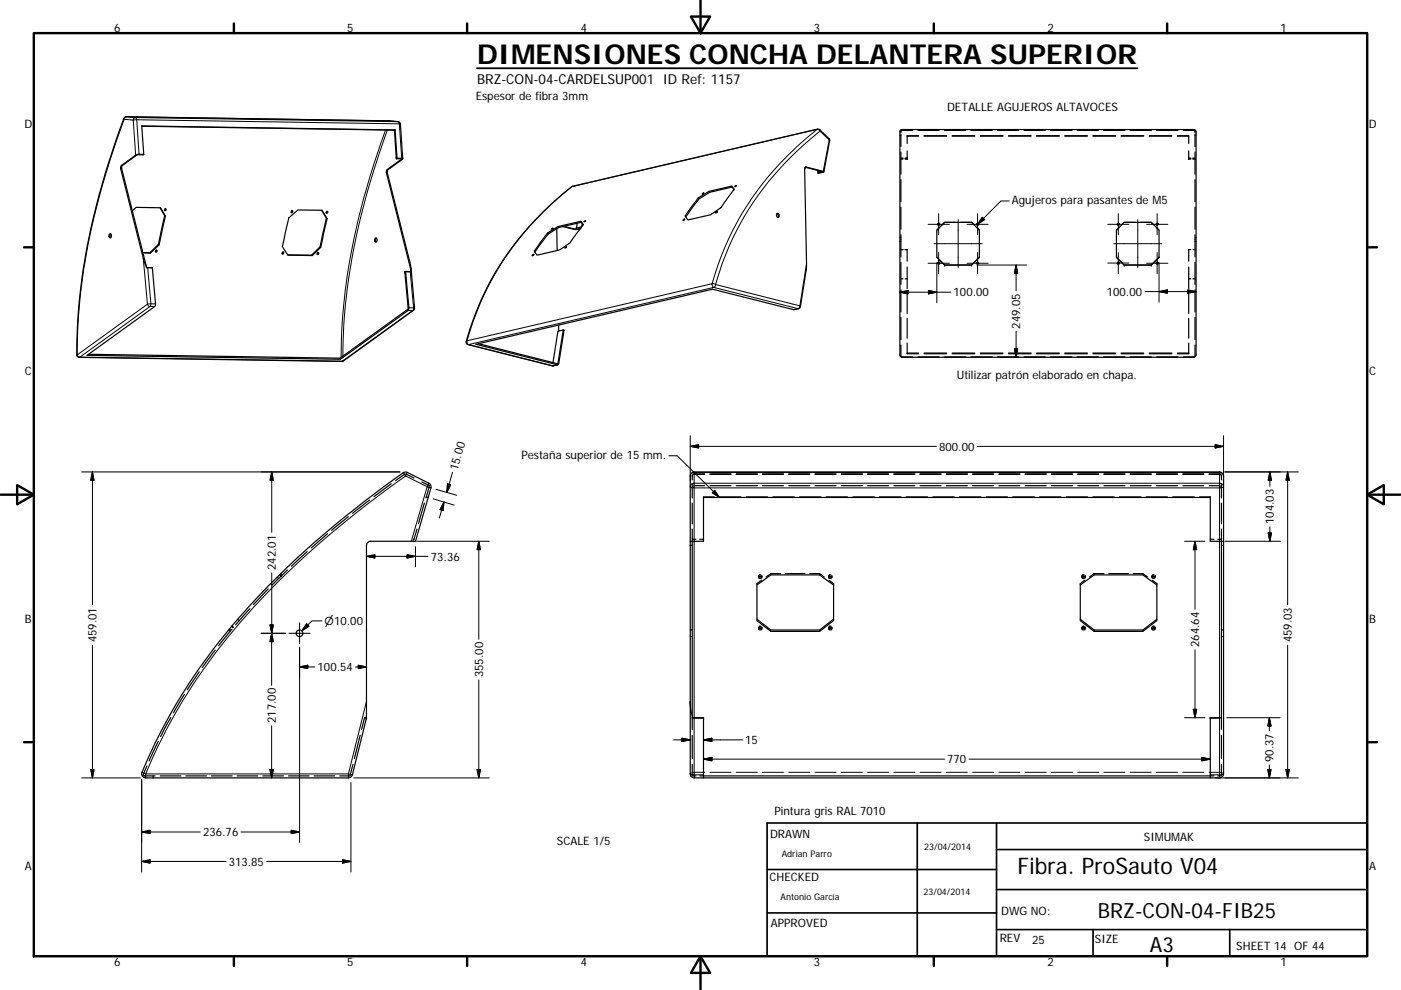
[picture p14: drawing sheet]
<svg xmlns="http://www.w3.org/2000/svg" width="297mm" height="210mm" viewBox="0 0 297 210" stroke-linecap="round" stroke-linejoin="round" font-family="sans-serif">
<defs><g id="words">
<text font-size="5.8" x="101.2" y="13.5">DIMENSIONES CONCHA DELANTERA SUPERIOR</text>
<text font-size="4.8" x="215.7" y="185.3">Fibra. ProSauto V04</text>
<g font-size="4.4">
<text x="232.8" y="194.6">BRZ-CON-04-FIB25</text>
<text x="243.8" y="201.8">A3</text>
</g>
<text font-size="2.9" x="101.2" y="17.9">BRZ-CON-04-CARDELSUP001 ID Ref: 1157</text>
<g font-size="2.5">
<text x="24.2" y="6.8">6</text>
<text x="73.6" y="6.8">5</text>
<text x="123.1" y="6.8">4</text>
<text x="172.6" y="6.8">3</text>
<text x="222.1" y="6.8">2</text>
<text x="271.5" y="6.8">1</text>
<text x="100.9" y="21.3">Espesor de fibra 3mm</text>
<text x="200.8" y="23.6">DETALLE AGUJEROS ALTAVOCES</text>
<text x="5.2" y="27.1">D</text>
<text x="290.2" y="27.1">D</text>
<text x="214.5" y="43.3">Agujeros para pasantes de M5</text>
<text x="202.2" y="62.9">100.00</text>
<text x="234.7" y="62.7">100.00</text>
<text x="216.3" y="69.7" transform="rotate(-90 216.3 69.7)">249.05</text>
<text x="5.3" y="79.6">C</text>
<text x="202.9" y="80.3">Utilizar patrón elaborado en chapa.</text>
<text x="290.3" y="79.6">C</text>
<text x="199.1" y="95.6">800.00</text>
<text x="97" y="99.9" transform="rotate(-74 97 99.9)">15.00</text>
<text x="110.6" y="97.4">Pestaña superior de 15 mm.</text>
<text x="270.1" y="111.2" transform="rotate(-90 270.1 111.2)">104.03</text>
<text x="91.3" y="118.9">73.36</text>
<text x="58.5" y="120.9" transform="rotate(-90 58.5 120.9)">242.01</text>
<text x="5.3" y="132.1">B</text>
<text x="20.5" y="136.3" transform="rotate(-90 20.5 136.3)">459.01</text>
<text x="254.3" y="137.2" transform="rotate(-90 254.3 137.2)">264.64</text>
<text x="273.9" y="136.3" transform="rotate(-90 273.9 136.3)">459.03</text>
<text x="290.3" y="132.1">B</text>
<text x="67.3" y="142.3">100.54</text>
<text x="102.4" y="143.6" transform="rotate(-90 102.4 143.6)">355.00</text>
<text x="58.5" y="153.4" transform="rotate(-90 58.5 153.4)">217.00</text>
<text x="158" y="157.8">15</text>
<text x="200.8" y="161.9">770</text>
<text x="270" y="161.6" transform="rotate(-90 270 161.6)">90.37</text>
<text x="164.2" y="172.8">Pintura gris RAL 7010</text>
<text x="43" y="177.4">236.76</text>
<text x="118.1" y="179.1">SCALE 1/5</text>
<text x="163.3" y="177.7">DRAWN</text>
<text x="242.5" y="178.3">SIMUMAK</text>
<text x="5.3" y="184.5">A</text>
<text x="48.5" y="183.6">313.85</text>
<text x="290.3" y="184.5">A</text>
<text x="163.2" y="187">CHECKED</text>
<text x="163.4" y="196.6">APPROVED</text>
<text x="212.3" y="194">DWG NO:</text>
<text x="212" y="199.7">REV</text>
<text x="218.8" y="200.2">25</text>
<text x="232.2" y="200">SIZE</text>
<text x="262.1" y="201.4">SHEET 14 OF 44</text>
<text x="24.2" y="204.9">6</text>
<text x="73.6" y="204.9">5</text>
<text x="123.1" y="204.9">4</text>
<text x="172.6" y="204.9">3</text>
<text x="222.1" y="204.9">2</text>
<text x="271.5" y="204.9">1</text>
</g>
<text font-size="2.3" x="68.8" y="132.6">⌀10.00</text>
<g font-size="1.9">
<text x="165.7" y="181.7">Adrian Parro</text>
<text x="195.9" y="180.4">23/04/2014</text>
<text x="165.5" y="191">Antonio García</text>
<text x="195.8" y="189.9">23/04/2014</text>
</g>
</g></defs>
<g fill="none" stroke="#000" stroke-width=".25">
<path d="M30.1 26.8l53.5 .8 .4 6.1M30.5 32.7h-1.1l-.6 .2-3 2.2-.2 .6 4.8 19.3 .6 1.8h.3M30.5 32.7l-1.4 .1-3.1 2.3-.2 .7 5.2 20.7M82.5 25.6l-55.7-.8-.4 .1a144.6 144.6 0 0 0-10.1 47v3.4l.1 .3 .4 .2 55.8 .9 15.2-11 .1-.4-.8-8.4M82.5 25.6h.1M82.5 25.6l2 .2 .4 .4 .5 7.5M83.8 27.6l-53.7-.9 .4 6M83.8 27.6l.4 5.9M83.8 27.6h-.2M84 33.7h1.2l-3.1 2.3-.2 .5 5.2 20.9M84.2 33.5l1.1 .1 .1 .1-3.1 2.3-.2 .5 4.8 19.1 .2 1.8M84.2 33.5l-.2 .2"/>
<path d="M155.1 39.5l.2 .2M155.8 39.5l.4-.2-.3 .3zM170.7 35.5h.1M170.7 35.5l3.8 .9-1.1 .3M173.4 36.7l1.3-.3-3.8-1-.3 .2 .4 20.9-1.3 8.5-.2 .4-1.2 .3-17.2-4.4-50.2 11.7 17.4 4.4 .2-.3 1.1-7-.2-.1M173.5 36.2l-.1 .2M174 36.3l-.6 .1v.3M174.7 36.4l1.2-6.7-.1-.2-2-2-.5-.1-51.9 12.1a61.5 61.5 0 0 0-22.6 33.2l.4 .4 17.9 4.5 1.2-.2M190.9 27.6l.2-.1h62.1l.2 .1 .2 .3v47.4l-.2 .3-.3 .2h-61.9l-.3-.2-.1-.3v-47.5zM191 38.1v4.7M191 32.2v4.7M191 33.8h.4"/>
<path d="M191 28.4v2.7M191 27.8v.4M191.4 33.5l-.4 .1M192.3 33.7l-.4 .1M192.3 33.6h.1M192.3 33.5l-.4 .1M192.3 32v1.6M193.5 27.7h-2.4M194.6 27.7h4.5M194.7 28.9h-2.4v1.5M194.7 28.8l-2.4 .1M195.9 28.8h4.8"/>
<path d="M195.9 28.9h4.8M200.3 27.7h4.5M201.9 28.8h4.8M201.9 28.9h4.8M205.9 27.7h4.5M207.9 28.8h4.7M207.9 28.9h4.7M211.5 27.7h4.5M213.8 28.8h4.8M213.8 28.9h4.8M217.1 27.7h4.5M219.8 28.8h4.8"/>
<path d="M219.8 28.9h4.8M222.7 27.7h4.6M225.8 28.8h4.7M225.8 28.9h4.7M228.4 27.7h4.5M231.7 28.8h4.8M231.7 28.9h4.8M234 27.7h4.5M237.7 28.8h4.8M237.7 28.9h4.8M239.6 27.7h4.5M243.7 28.8h4.8"/>
<path d="M243.7 28.9h4.8M245.2 27.7h4.5M249.6 28.9h2.4v1.5M249.6 28.8l2.4 .1M250.9 27.7h2.3M252 33.7l.5 .1M252 33.6h.1M252 32v1.5M252.5 33.5l-.5 .1M252.9 33.8h.5M253.3 27.8l.1 .4M253.4 28.4v2.7"/>
<path d="M253.4 33.5l-.5 .1M253.4 32.2v4.7M253.4 38.1v4.7M23.2 49.7l.1-.1a.38 .38 0 0 1 .3 .4 .38 .38 0 0 1-.4 .4zM23.5 49.6a.54 .54 0 0 0-.1 .8M28.1 44.7l.8-.7 5.1 .1 1.1 1.7-1.4 6.1-1.8 1.8-1.6-.1M31.3 56.8h1M31.8 53.6l.1 .1M32.3 56.8h.1M32.3 56.8l.6 8.1-14.4 10.5 53.7 .8M33.1 53.1l-.1 .3M33.6 51.8l.1 .1"/>
<path d="M33.9 44.1l1 1.6-1.3 6.1-1.8 1.8h-1.5M34.9 45.7l.2 .1M35.1 44.3l-.2 .3M60 53.5l-.2 .3M61.2 46.2l1.9-1.7 5.2 .1 1.1 1.8-1.4 6.1-1.8 1.7-5.2-.1-1.1-1.8zM61.9 44.7l-.2 .3M66.1 54.1l.1 .1M67.4 53.6l-.2 .3M67.9 52.4l.1 .1M68.2 44.6l1 1.7-1.3 6.1-1.8 1.7h-5.1M69.2 46.3l.2 .1M69.4 44.8l-.3 .4"/>
<path d="M79.6 50.5a.39 .39 0 0 1 .3 .4 .39 .39 0 0 1-.4 .4l-.1-.5zM79.8 50.5l-.2 .3 .2 .5M85.8 57.7l.7 7.8-14.4 10.5 .1 .2M85.8 57.7h.1M86 57.6h1.1M86 57.6l-.2 .1M86 57.6l.7 7.7-.1 .5-14.4 10.4M87.1 57.4l.1 .2h-.1M112.9 54.1l.3-.1-.4 .3zM116.1 49.4l2.2-1.4 4.8-1.1 .6 .7-2.9 3.9-2.1 1.5-4.8 1.1-.6-.8zM116.1 49.4l.1 .2M116.9 48.5l.4-.1-.3 .3z"/>
<path d="M118 48.5l.1 4.6M118.3 48l.1 .3M119.3 48l2.6 .7 1.1-.1M119.5 48l2.6 .7M119.8 52.5l.3-.1-.2 .2h-.2zM122.4 47.3l-.2 1.1M123.1 46.9l.2 .2M123.3 48.1h.1M123.3 48.1l-1.2 .3v.3l.9-.2M123.5 47.4l-.2 .7M123.6 47.6v.2M123.7 47.7l-.4-.6-4.9 1.2-2.2 1.3-2.8 3.9"/>
<path d="M123.8 47l.4-.2zM144.8 46.7l.4-.2-.3 .3zM148.1 42l.1 .2M148.1 42l2.2-1.4 4.8-1.1 .6 .7-2.9 3.8-2.1 1.6-4.8 1.1-.7-.9zM148.9 41.1l.3-.1-.3 .2zM150.3 40.6l.1 .2M151.7 45l.4-.1-.3 .3zM155.7 40.2l-.4-.5-4.9 1.1-2.2 1.4-2.8 3.8M164.7 45.3a.5 .5 0 0 1 .2 .8M164.7 45.3a.4 .4 0 0 1 .5 .3 .4 .4 0 0 1-.3 .5 .58 .58 0 0 1-.2-.8zM190.8 51.2h.1M190.8 50.4h.1"/>
<path d="M190.9 51.2h.1M190.9 50.4h.1M191 49.8v4.7M191 43.9v4.7M191 52.9h.4M191 59.1h.4M191 55.6v4.7M191.9 52.9h.4v2.5M191.9 59.1h.4M192.3 56.6v4.6M198.6 54.6l1.7 1.6h5.7l1.6-1.6M198.6 48.8h.1"/>
<path d="M198.8 55.8a.19 .19 0 0 0 .2 .2 .19 .19 0 0 0 .2-.2M198.8 47.6a.19 .19 0 0 0 .2 .2 .19 .19 0 0 0 .2-.2M198.8 55.8h.1M198.8 47.5v.1M198.9 47.5l-.1 .1M198.9 55.7l-.1 .1M198.9 55.6h.1M199 47.4h.1M199 55.6h.1M199.1 47.4h.1M199.2 48.3l-.6 .5M199.2 47.5v.1"/>
<path d="M199.2 55.7v.1M199.2 55.8h.1M200.3 56.2h.1M200.3 47.2h5.7l1.6 1.6v5.8l-1.6 1.6h-5.7l-1.7-1.6v-5.8zM200.3 47.2h.1M202.6 47.2h-2.3l-.6 .5M203.7 47.2h2.3l.6 .5M206 56.2h.1M206 47.2h.1M207.1 55.8a.2 .2 0 0 0 .2 .2 .2 .2 0 0 0 .2-.2M207.1 47.6a.2 .2 0 0 0 .2 .2 .2 .2 0 0 0 .2-.2M207.1 47.5v.1"/>
<path d="M207.1 55.8h.1M207.1 55.7v.1M207.1 48.3l.5 .5M207.2 55.6h.1M207.2 47.4h.1M207.3 55.6h.1M207.3 47.4h.1M207.5 55.7v.1M207.5 47.5v.1M207.5 55.8h.1M207.6 48.8h.1M236.7 48.8l1.7-1.6h5.7l1.6 1.6v5.8l-1.6 1.6h-5.7l-1.7-1.6z"/>
<path d="M236.7 54.6l1.7 1.6h5.7M236.7 48.8h.1M236.9 55.8a.19 .19 0 0 0 .2 .2 .19 .19 0 0 0 .2-.2M236.9 47.6a.19 .19 0 0 0 .2 .2 .19 .19 0 0 0 .2-.2M236.9 55.8h.1M236.9 47.5v.1M236.9 55.7v.1M237 55.6h.1M237 47.4h.2M237.1 55.6h.1M237.2 47.4h.1M237.2 47.4a.2 .2 0 0 0-.3 .2 .2 .2 0 0 0 .3 .1 .2 .2 0 0 0 0-.3"/>
<path d="M237.3 48.3l-.6 .5M237.3 55.7v.1M237.3 47.5v.1M237.3 55.8h.1M238.4 56.2h.1M238.4 47.2h.1M240.6 47.2h-2.2l-.6 .5M241.8 47.2h2.3l.5 .5M244.1 56.2h.1M244.1 47.2h.1M245.2 47.6a.19 .19 0 0 0 .2 .2 .19 .19 0 0 0 .2-.2M245.2 55.8a.19 .19 0 0 0 .2 .2 .19 .19 0 0 0 .2-.2"/>
<path d="M245.2 47.5v.1M245.2 55.8h.1M245.2 48.3l.5 .5M245.2 55.7v.1M245.3 55.6h.1M245.3 47.4h.1M245.4 55.6h.1M245.4 47.4h.1M245.5 47.5l.1 .1M245.5 55.7l.1 .1M245.6 47.5v.1M245.6 55.8h.1"/>
<path d="M245.7 54.6l-1.6 1.6M245.7 48.8h.1M252 56.6v4.6M252 59.1h.5M252.5 52.9h-.5v2.5M252.9 52.9h.5M252.9 59.1h.5M253.4 55.6v4.7M253.4 51.2h.1M253.4 50.4h.1M253.4 43.9v4.7M253.4 49.8v4.7"/>
<path d="M253.5 51.2h.1M253.5 50.4h.1M18.8 75.1l53.3 .9M118.4 68.9v1.3M119.4 70l-1.1 .3-1.1 6.6M119.4 70h.1M119.4 70l-1.1 7.2-16.9-4.3M191 73.2l.1 2.4M191 67.3v4.7M191 61.5v4.7M192.3 62.3v4.2M192.3 67.5v4.2"/>
<path d="M192.3 72.8v2.1M192.3 75h2.4M192.3 74.9h2.4M193.5 75.7h-2.4M194.6 75.7h4.5M195.9 74.9h4.8M195.9 75h4.8M200.3 75.7h4.5M201.9 74.9h4.8M201.9 75h4.8M205.9 75.7h4.5M207.9 74.9h4.7"/>
<path d="M207.9 75h4.7M211.5 75.7h4.5M213.8 74.9h4.8M213.8 75h4.8M217.1 75.7h4.5M219.8 74.9h4.8M219.8 75h4.8M222.7 75.7h4.6M225.8 74.9h4.7M225.8 75h4.7M228.4 75.7h4.5M231.7 74.9h4.8"/>
<path d="M231.7 75h4.8M234 75.7h4.5M237.7 74.9h4.8M237.7 75h4.8M239.6 75.7h4.5M243.7 74.9h4.8M243.7 75h4.8M245.2 75.7h4.5M249.6 74.9h2.4M250.9 75.7h2.3M252 62.3v4.2M252 67.5v4.2"/>
<path d="M252 72.8v2.1M252 75h-2.4M253.4 73.2l-.1 2.4M253.4 61.5v4.7M253.4 67.3v4.7M65.1 117l-3.3 3.1M69.4 113.2l-3.4 3M73.8 109.6l-3.5 2.9M78.4 106l-3.6 2.9M82.9 102.6l-3.6 2.7M85.9 100.6l-2 1.3M86 100.5l1.8 .9"/>
<path d="M87.7 114.7v.1M88.4 112.2l-.7 2.3M89.4 102.2l1.6 .8v.1M90 106.7l-1.3 4.4M90.4 105.4h.1M90.6 105.5h.2M91 103.3l-.7 2.3M146.3 114.8v34M146.3 114.8v-13.8l.2-.6 .7-.3h111.4l.6 .3 .2 .6v13.8M146.8 106.7v4.4M146.8 112.2v2.2h.7M146.8 114.7v37.1"/>
<path d="M146.8 102.6v3M146.8 114.4v.1M146.8 100.7v1.1M146.8 103.2v.2M148.4 114.4h.8M149.2 105.5h107.4M149.4 103l-2.4 .1M149.4 100.5l-2.4 .1M150.5 103h4.5M150.5 100.5h4.5M151.4 105.4h-2.2v9.4h-2.9M152.6 105.4h4.5"/>
<path d="M156.1 103h4.5M156.1 100.5h4.5M158.2 105.4h4.5M161.7 103h4.4M161.7 100.5h4.4M163.9 105.4h4.5M167.2 103h4.5M167.2 100.5h4.5M169.5 105.4h4.6M172.8 103h4.4M172.8 100.5h4.4M175.2 105.4h4.5"/>
<path d="M178.4 103h4.4M178.4 100.5h4.4M180.8 105.4h4.6M184 103h4.4M184 100.5h4.4M186.5 105.4h4.5M189.5 103h4.5M189.5 100.5h4.5M192.1 105.4h4.6M195.1 103h4.4M195.1 100.5h4.4M197.8 105.4h4.5"/>
<path d="M200.6 103h4.5M200.6 100.5h4.5M203.4 105.4h4.6M206.2 103h4.5M206.2 100.5h4.5M209.1 105.4h4.5M211.8 103h4.4M211.8 100.5h4.4M214.7 105.4h4.6M217.4 103h4.4M217.4 100.5h4.4M220.4 105.4h4.5"/>
<path d="M222.9 103h4.5M222.9 100.5h4.5M226.1 105.4h4.5M228.5 103h4.5M228.5 100.5h4.5M231.7 105.4h4.5M234.1 103h4.4M234.1 100.5h4.4M237.4 105.4h4.5M239.6 103h4.5M239.6 100.5h4.5M243 105.4h4.5"/>
<path d="M245.2 103h4.5M245.2 100.5h4.5M248.7 105.4h4.5M250.8 103h4.4M250.8 100.5h4.4M254.3 105.4h2.3v9.4h2.8M256.3 103l2.5 .1M256.3 100.5l2.5 .1M256.6 114.4h.8M258.9 100.7l.1 1.1M258.9 103.2l.1 .2M259 112.2v2.2h-.8"/>
<path d="M259 106.7v4.4M259 114.7v40M259 102.6v3M259 114.4v.1M259.4 114.8v49.3l-.2 .6-.4 .3h-2.2v-12.8M45.6 137.9l-2.7 3.7M48.5 133.6l.1 .1M48.7 133.8l.1 .1M48.7 133.3l.1 .2M48.9 133.5l.1 .1M49.1 132.8l.2 .1M49.2 133.4l-2.8 3.6"/>
<path d="M49.4 133l.1 .1M50.4 131.3l.1 .1M50.6 131.6h.1M53 129.1l-3 3.4M56.9 124.9l-3.2 3.3M56.9 124.2a201.2 201.2 0 0 1 28.9-24.1l.6 .1 4.7 2.4 .3 .4v.5l-3.3 11.3h-9.5l-.6 .2-.3 .5v36.8l-3.2 12.4-.6 .3h-43a.84 .84 0 0 1-.8-1.2 123.3 123.3 0 0 1 26.8-39.6zM57.4 123.8l.1 .1M58.7 122.4l.2 .1M59 122.6l.1 .1M59.2 121.9l.2 .1M59.5 122.1l.1 .1M59.5 121.7l.1 .1"/>
<path d="M59.7 121.9h.1M60.9 120.9l-3.2 3.2-.1-.1M146.3 133.6h.2M146.3 135h.2M146.6 133.6h.2M146.6 135h.2M160.5 131.3l2.9 2.3h10.4l2.9-2.3M160.5 124v.1M160.5 124.1l2.9-2.2h10.4l2.9 2.2v7.5l-2.9 2.3h-10.4l-2.9-2.3zM160.8 122.4h.1M160.8 133.1v.1M160.8 133.3v.1"/>
<path d="M160.9 133.2a.34 .34 0 0 1 .6 0 .34 .34 0 0 1-.2 .5 .34 .34 0 0 1-.5-.3zM160.9 122h.1M161.3 121.9l-.4 .1M161.4 132.8l-.4 .1M161.5 123.1l-1 .8M161.5 122.1l-.2 .3h-.3l-.2-.2v.1M161.5 122.2v.1M161.5 122.4h.1M161.5 133.1v.1M161.5 133.3v.1M161.5 133l-.2 .3-.4-.1-.1-.2M163.4 133.6v.3"/>
<path d="M163.4 121.7v.1M163.4 121.9h.1M165.5 121.7h-2.1l-1 .7M166.5 121.7h4.2M171.7 121.7h2.1l.9 .7M173.8 133.6v.3M173.8 121.7v.1M173.8 121.9h.1M175.7 122.4h.1M175.7 133.1v.1M175.7 133.3v.1M175.7 122.3a.3 .3 0 0 1 .5-.1 .3 .3 0 0 1-.1 .5l-.4-.1z"/>
<path d="M175.7 123.1l1 .8M175.7 133.2a.34 .34 0 0 1 .6 0 .34 .34 0 0 1-.2 .5 .34 .34 0 0 1-.4-.3zM176.1 121.9l-.4 .1M176.2 132.8l-.4 .1M176.4 122.1l-.3 .3h-.3l-.1-.2v.1M176.4 133l-.1 .2-.2 .1h-.3l-.1-.3M176.4 122.2v.1M176.4 122.4h.1M176.4 133.1v.1M176.4 133.3v.1M176.7 124v.1M229 124.1l3-2.2h10.3l3 2.2v7.5l-3 2.3h-10.3l-3-2.3z"/>
<path d="M229 131.3l3 2.3h10.3l3-2.3M229 124v.1M229.4 122.4h.1M229.4 133.1v.1M229.4 133.3v.1M229.4 122.3a.3 .3 0 0 1 .5-.1 .3 .3 0 0 1-.1 .5l-.4-.1zM229.5 133.2a.34 .34 0 0 1 .5 0 .34 .34 0 0 1-.1 .5 .34 .34 0 0 1-.5-.3zM229.9 121.9l-.4 .1M229.9 132.8l-.4 .1M230 123.1l-1 .8M230.1 122.1l-.3 .3h-.3l-.1-.2v.1M230.1 122.2v.1"/>
<path d="M230.1 122.4h.1M230.1 133.1v.1M230.1 133.3v.1M230.1 133l-.3 .3h-.3l-.1-.3M232 133.6v.3M232 121.7v.1M232 121.9h.1M232 121.7h2.1M232 121.7l-1 .7M235.1 121.7h4.1M240.2 121.7h2.1l1 .7M242.3 133.6v.3"/>
<path d="M242.3 121.7v.1M242.3 121.9h.1M244.2 122.4h.1M244.2 133.1v.1M244.2 133.3v.1M244.3 133.2a.31 .31 0 0 1 .5-.1 .31 .31 0 0 1-.2 .5l-.3-.1zM244.3 122.3a.3 .3 0 0 1 .5-.1 .3 .3 0 0 1-.2 .5l-.4-.2zM244.3 123.1l1 .8M244.7 121.9l-.4 .1M244.8 132.8l-.5 .1M244.9 122.1l-.2 .3h-.4l-.1-.2v.1M244.9 133a.35 .35 0 0 1-.3 .3 .35 .35 0 0 1-.4-.3"/>
<path d="M244.9 122.2v.1M244.9 122.4h.1M244.9 133.1v.1M244.9 133.3v.1M245.3 124v.1M259 133.6h.1M259 135h.1M259.3 133.6h.1M259.3 135h.1M33.5 157.2l-1.9 4.2M36.2 152.2l-2.1 4M39.1 147.3l-2.3 3.9"/>
<path d="M42.2 142.5l-2.5 3.8M76.4 155.9l-1.3 5M77.3 152.2h.1M77.3 152.3h.1M77.3 152.2l-.6 2.5M77.5 152.2h.2M77.5 152.3h.1M77.6 152.2v.1M77.7 152.2h.1M77.7 152.3h.1M146.8 152.3v2.4M146.8 156v4.9"/>
<path d="M146.8 152.2h2.4v12.8h-2.2l-.5-.3-.1-.4-.1-15.5 .1 1.4 .4 2.1M146.8 152.3h2.4M149.2 152.3h.1M256.6 152.2h2.4h-.3M256.6 152.2h.1M256.6 152.3h2M259 155.9v5M30.6 164.6h2.3M31.2 162.5l-.9 2.1h.1M32.4 164.6v.1M32.4 164.8v.2M34 164.6h4.4"/>
<path d="M39.4 164.6h4.4M44.8 164.6h4.4M50.3 164.6h4.3M55.7 164.6h4.4M61.2 164.6h4.3M66.6 164.6h4.3M74.8 162.1l-.6 2.5h-2.2M146.8 162.1v2.5h.7M148.4 164.6h109M149.2 165h107.4M259 162.1v2.5h-.8"/>
<circle cx="33.1" cy="53.3" r=".21"/>
<circle cx="35" cy="44.5" r=".2"/>
<circle cx="59.9" cy="53.7" r=".21"/>
<circle cx="61.9" cy="44.9" r=".2"/>
<circle cx="67.4" cy="53.8" r=".2"/>
<circle cx="69.3" cy="45" r=".21"/>
<circle cx="199" cy="55.8" r=".19"/>
<circle cx="199" cy="47.6" r=".21"/>
<circle cx="207.3" cy="55.8" r=".19"/>
<circle cx="207.3" cy="47.6" r=".2"/>
<circle cx="237.1" cy="55.8" r=".19"/>
<circle cx="245.4" cy="47.6" r=".2"/>
<circle cx="245.4" cy="55.8" r=".19"/>
<circle cx="63.5" cy="134.3" r=".71"/>
<circle cx="161.2" cy="122.5" r=".3"/>
</g>
<g fill="none" stroke="#000" stroke-width=".21">
<path d="M25.6 35.8h.2M25.8 35.1h.2M26.2 25.1l.1 .2M26.3 25.3a148.3 148.3 0 0 0-9.8 45l-.1 5M26.3 25.3l2 .2M26.8 24.8l-.3 .1-.2 .4M26.8 24.8l55.7 .8M26.8 24.8l1.9 .1 55.7 .9M28.3 25.5l.5 7.4M28.4 25.1a.35 .35 0 0 1 .4-.1 .35 .35 0 0 1 .2 .4l-.7 .1zM81.7 27.6a144.9 144.9 0 0 0-9.3 45l-.1 3.2M81.9 36.7h.2"/>
<path d="M82.1 36h.2M82.1 27.6a143.2 143.2 0 0 0-9.4 46.3v1.6M82.5 25.6h.1M82.5 25.6l1.9 .2M84.4 25.8l.3 .5M84.7 26.3h.2M84.7 26.3l-55.7-.9 .5 7.3M84.7 26.3l.5 7.3M121.3 39.6a63.3 63.3 0 0 0-22.4 32.7l-.1 .1M121.3 39.6h-.1M121.4 39.5l-.1 .1M156.1 39.3l.1 .1"/>
<path d="M170.9 35.4l-.2 .1M173.3 27.4a62.5 62.5 0 0 0-22.3 32.8l.7 .1M173.8 27.5l.1 .3M173.9 27.8a62.2 62.2 0 0 0-22.2 32.5M173.9 27.8l1.9 1.9M173.9 27.8l-.6-.4-52 12.2M175.7 29.4l.1 .3M175.8 29.7l-1.3 6.6M175.8 29.7l.1 .2M30.4 54.8l.9 9.7h.7l-.7-7.7M87 57.6l.7 7.7h.2M113.1 54l.1 .1"/>
<path d="M117.2 48.4l.1 .1M120 52.3l.1 .1M124.1 46.8l.1 .1M145.1 46.5l.1 .1M149.2 40.9v.1M152 44.9l.1 .1M171 55.9l-1.4 9 .1 .1M196.8 47.6h4.5M196.8 55.8h4.5M198 51.7h10.3M198.6 55.7v.1M198.6 55.9v8.3"/>
<path d="M199 45.3v4.5M199 53.6v4.5M203.2 46.6v10.2M205 47.6h4.5M205 55.8h4.5M207.1 56.2h.1M207.3 45.3v4.5M207.3 53.6v4.5M207.3 56.2h10.4M208.3 46.1l.5 .5-1.5 .9zM214 42.6h-1.8l-4.9 4.9M215.4 56.2l.4 1.8h-.7z"/>
<path d="M215.4 56.2v5.5M234.9 47.6h4.4M234.9 55.8h4.4M236.1 51.7h10.2M237.1 45.3v4.5M237.1 53.6v4.5M241.2 46.6v10.2M243.1 47.6h4.5M243.1 55.8h4.5M245.3 45.3v4.5M245.3 53.6v4.5M245.7 55.7v.1"/>
<path d="M245.7 55.9v8.2M16.3 75.3h.1M16.8 75.8l55.8 .8-.1 .1M32.8 65h-1l-14.9 10.8-.3-.2-.2-.3M33 64.5h-1a.38 .38 0 0 1-.2 .5 .38 .38 0 0 1-.5-.4v-.1l-14.9 10.8M86.5 65.9h1l-14.9 10.7h.2M86.7 65.3h1l-.2 .6 .2-.1M99 72.3l52-12.1 .1 .5 .2 .3-51.9 12.1-.4-.4zM99.2 73.1l18 4.5 .9-.2M117.1 77.6h.2M151.7 60.3l17.9 4.6-.3 .6M151.7 60.3l-.1 .4-.3 .3 17.9 4.5-.9 .2"/>
<path d="M190.8 62l1.7-.4v.7zM190.8 62h10.8M196.8 61.6l1.8 .4-1.8 .3zM215.1 74h.7l-.4 1.8zM215.4 70.3v5.5M242.8 61.8h10.8M245.7 61.8l1.8-.3v.7zM251.8 61.5l1.8 .3-1.8 .4zM141.8 96.7h1.8l8.9 8.8M146.3 94.7l1.8-.4v.7zM146.3 94.7h52.3M146.3 92.4v9.7"/>
<path d="M257.6 94.3l1.8 .4-1.8 .3zM259.4 92.4v9.7M259.4 94.7h-52.2M17.3 100.1h67.5M19.6 100.1v28.1M19.6 100.1l.3 1.8h-.7zM57.6 100.1l.4 1.8h-.7zM57.6 100.1v12.8M77.7 118l1.8-.3v.7zM77.7 118h13M86.3 117.7l1.8 .3-1.8 .4zM86.4 100.2l-.4 .8-.5-.7"/>
<path d="M88.1 116v4.2M88.3 114.8h15.4M90.6 103.2l-4.6-2.2a186.9 186.9 0 0 0-36.5 32.7 116.6 116.6 0 0 0-18.6 30.4M90.6 103.2l.8 .3M90.6 103.2l-3.4 11.6M90.6 103.2l.1 .1M90.8 103.4h.1M90.9 102.5l-.3 .7M91.9 105.8l4.4 1.3M92.4 103.8l4.5 1.3M94.1 106.5l-.1 1.8-.7-.2zM94.1 106.5l-.9 3.4"/>
<path d="M94.9 102.6l.6 .2-.8 1.7zM95.9 100.2l-1.2 4.3M101.5 114.8l.4 1.8h-.7zM101.5 114.8v20.8M146.3 115.7h.5M146.5 102.8l.7-.3v1a.52 .52 0 0 1-.6-.1 .52 .52 0 0 1-.2-.5zM146.8 100.8v.2l.1-.2M147 100.6h.2zM147.2 100.2h111.4v2.3h-111.4zM147.2 100.1v.1a.86 .86 0 0 0-.9 .8l.2-.4M149.4 100.3h-2.6M149.4 100.6h-2.2"/>
<path d="M150.5 100.3h4.5M151.5 104l1 1.5-1.5-1zM155 100.6h-4.5M156.1 100.3h4.5M160.6 100.6h-4.5M161.7 100.3h4.4M166.1 100.6h-4.4M167.2 100.3h4.5M171.7 100.6h-4.5M172.8 100.3h4.4M177.2 100.6h-4.4M178.4 100.3h4.4"/>
<path d="M182.8 100.6h-4.4M184 100.3h4.4M188.4 100.6h-4.4M189.5 100.3h4.5M194 100.6h-4.5M195.1 100.3h4.4M199.5 100.6h-4.4M200.6 100.3h4.5M205.1 100.6h-4.5M206.2 100.3h4.5M210.7 100.6h-4.5M211.8 100.3h4.4"/>
<path d="M216.2 100.6h-4.4M217.4 100.3h4.4M221.8 100.6h-4.4M222.9 100.3h4.5M227.4 100.6h-4.5M228.5 100.3h4.5M233 100.6h-4.5M234.1 100.3h4.4M238.5 100.6h-4.4M239.6 100.3h4.5M244.1 100.6h-4.5M245.2 100.3h4.5"/>
<path d="M249.7 100.6h-4.5M250.8 100.3h4.4M251.1 114.8h4.4M253.4 114.8v14.4M253.4 114.8l.3 1.8h-.7zM255.2 100.6h-4.4M256.3 100.3h2.6M256.3 100.6h2.3M258.6 100.2l.6 .3 .2 .5-.1-.4M258.6 100.1v.1M258.6 102.5a.68 .68 0 0 1 .7 .8l-.7 .2zM258.6 100.6h.2z"/>
<path d="M258.6 103.5v48.7M258.6 103.5h-111.4v48.7M258.9 100.8l.1 .2M259 115.7h.4M259.7 100.1h15.6M259.7 114.8h11.8M268.9 113h.7l-.4 1.8zM269.2 100.1v3M269.2 100.1l.4 1.8h-.7zM269.2 111.8v3M273 100.1v28.1M273 100.1l.4 1.8h-.8z"/>
<path d="M19.6 136.9v28.1M49.1 132.8l.2 .1M49.4 133l.1 .1M55.3 134.3h5.3M57.3 132.5h.7l-.4 1.8zM57.6 134.3l.4 1.8h-.8zM57.6 121.5v23.9M59.2 121.9l.1 .1M59.5 122.1l.1 .1M61.3 134.3h4.4M63.5 132.1v4.4M63.5 137.3v41.4"/>
<path d="M65 132.3l.5 .5-1.5 1zM68.3 131.7h-2.2l-2.1 2.1M161.1 121.9v.1M161.1 122.1v.1M161.1 132.8v.1M161.1 133v.1M175.9 121.9v.1M175.9 122.1v.1M176 132.8v.1M176 133v.1M229.6 121.9v.1M229.6 122.1v.1"/>
<path d="M229.7 132.8v.1M229.7 133v.1M244.5 121.9v.1M244.5 122.1v.1M244.5 132.8v.1M244.5 133v.1M253.4 137.8v14.4M273 136.9v28.1M57.6 153.9v11.1M63.5 141.5l1.8-.4v.7zM63.5 141.5h3.3M76 141.1l1.7 .4-1.7 .3z"/>
<path d="M77.7 141.5h-2.3M77.7 148.8l-3.8 15.3 .8 .2M101.5 144.2v20.8M142.8 156.9h3.5M144.6 156.6l1.7 .3-1.7 .4zM147.2 152.2h.1M147.2 152.3v12a.56 .56 0 0 1-.8-.2l.2-.2M149.2 156.9l1.7-.3v.7zM149.2 156.9h8.2M251.1 152.2h4.4M253 150.5h.7l-.3 1.7zM258.6 152.3v12a.61 .61 0 0 0 .8-.2l-.2-.2"/>
<path d="M258.6 152.2h.1M260.1 152.2h11.3M269.1 152.2v2.8M269.1 152.2l.4 1.8h-.7zM17.3 165h12.5M19.2 163.2h.7l-.3 1.8zM30 176.5l1.8-.4v.7zM30 176.5h12.5M30 165.3v19.7M30.1 163.8l.8 .3M30.8 164.4l-.1 .2M30.9 164.1h43v.9"/>
<path d="M30.9 164.1v.9M30.9 164.1l-.1 .2M51.1 176.5h12.4M57.2 163.2h.8l-.4 1.8zM61.7 176.1l1.8 .4-1.8 .3zM74.4 165.9v19.1M75 165h28.7M101.2 163.2h.7l-.4 1.8zM149.2 164.3h-2v.7M149.2 161l1.7-.3v.7zM149.2 161h51.1M149.4 163.8h-2.5"/>
<path d="M150.5 163.8h4.5M156.1 163.8h4.5M161.7 163.8h4.4M167.2 163.8h4.5M172.8 163.8h4.4M178.4 163.8h4.4M184 163.8h4.4M189.5 163.8h4.5M195.1 163.8h4.4M200.6 163.8h4.5M206.2 163.8h4.5M211.8 163.8h4.4"/>
<path d="M217.4 163.8h4.4M222.9 163.8h4.5M228.5 163.8h4.5M234.1 163.8h4.4M239.6 163.8h4.5M245.2 163.8h4.5M250.8 163.8h4.4M254.8 160.7l1.8 .3-1.8 .4zM256.3 163.8h2.6M256.6 164.3h2v.7M256.6 161h-51.1M257.7 165h17.6"/>
<path d="M268.8 163.2h.7l-.4 1.8zM269.1 162.2v2.8M272.6 163.2h.8l-.4 1.8zM30 182.7l1.8-.3v.7zM30 182.7h17.9M56.5 182.7h17.9M72.6 182.4l1.8 .3-1.8 .4z"/>
</g>
<g fill="none" stroke="#000" stroke-width=".51">
<path d="M148.5 0v7M7.2 7h282.7v195.8h-282.7zM49.6 5v2M99 5v2M146.5 3.5h4.1l-2.1 3.5zM198 5v2M247.5 5v2M5.1 52.5h2.1M289.9 52.5h2M.1 104.9h7.1M3.6 102.9l3.6 2-3.6 2.1zM289.9 104.9l3.5-2v4.1z"/>
<path d="M289.9 104.9h7M5.1 157.4h2.1M289.9 157.4h2M49.6 202.8v2.1M99 202.8v2.1M148.5 202.8l2.1 3.6h-4.1zM148.5 202.8v7.1M198 202.8v2.1M247.5 202.8v2.1"/>
</g>
<path d="M162.6 174.6h127.3v28.2h-127.3zM194.5 174.6v28.2M211.3 174.6v28.2M162.6 193.6h48.7M162.6 184.4h48.7M211.3 197.2h78.6M211.3 188.7h78.6M211.3 180.2h78.6M231.8 197.2v5.6M260.7 197.2v5.6" fill="none" stroke="#000" stroke-width=".36"/>
<path d="M101.1 14.5h140.1" fill="none" stroke="#000" stroke-width=".38"/>
<g fill="#000" stroke="#000" stroke-width=".21">
<path d="M208.3 46.1l.5 .5-1.5 1zM215.4 56.2l.4 1.8h-.7zM190.8 62l1.7-.4v.7zM196.8 61.6l1.8 .4-1.8 .3zM215.1 74h.7l-.4 1.8zM245.7 61.8l1.8-.3v.7zM251.8 61.5l1.8 .3-1.8 .4zM146.3 94.7l1.8-.4v.7zM257.6 94.3l1.8 .4-1.8 .3zM19.6 100.1l.3 1.8h-.7zM57.6 100.1l.4 1.8h-.7zM77.7 118l1.8-.3v.7z"/>
<path d="M86.3 117.7l1.8 .3-1.8 .4zM94.1 106.5l-.1 1.8-.7-.2zM94.9 102.6l.6 .2-.8 1.7zM101.5 114.8l.4 1.8h-.7zM151.5 104l1 1.5-1.5-1zM253.4 114.8l.3 1.8h-.7zM268.9 113h.7l-.4 1.8zM269.2 100.1l.4 1.8h-.7zM273 100.1l.4 1.8h-.8zM57.3 132.5h.7l-.4 1.8zM57.6 134.3l.4 1.8h-.8zM65 132.3l.5 .5-1.5 1z"/>
<path d="M63.5 141.5l1.8-.4v.7zM76 141.1l1.7 .4-1.7 .3zM144.6 156.6l1.7 .3-1.7 .4zM149.2 156.9l1.7-.3v.7zM253 150.5h.7l-.3 1.7zM269.1 152.2l.4 1.8h-.7zM19.2 163.2h.7l-.3 1.8zM30 176.5l1.8-.4v.7zM57.2 163.2h.8l-.4 1.8zM61.7 176.1l1.8 .4-1.8 .3zM101.2 163.2h.7l-.4 1.8zM149.2 161l1.7-.3v.7z"/>
<path d="M254.8 160.7l1.8 .3-1.8 .4zM268.8 163.2h.7l-.4 1.8zM272.6 163.2h.8l-.4 1.8zM30 182.7l1.8-.3v.7zM72.6 182.4l1.8 .3-1.8 .4z"/>
</g>
<use href="#words"/>
</svg>
